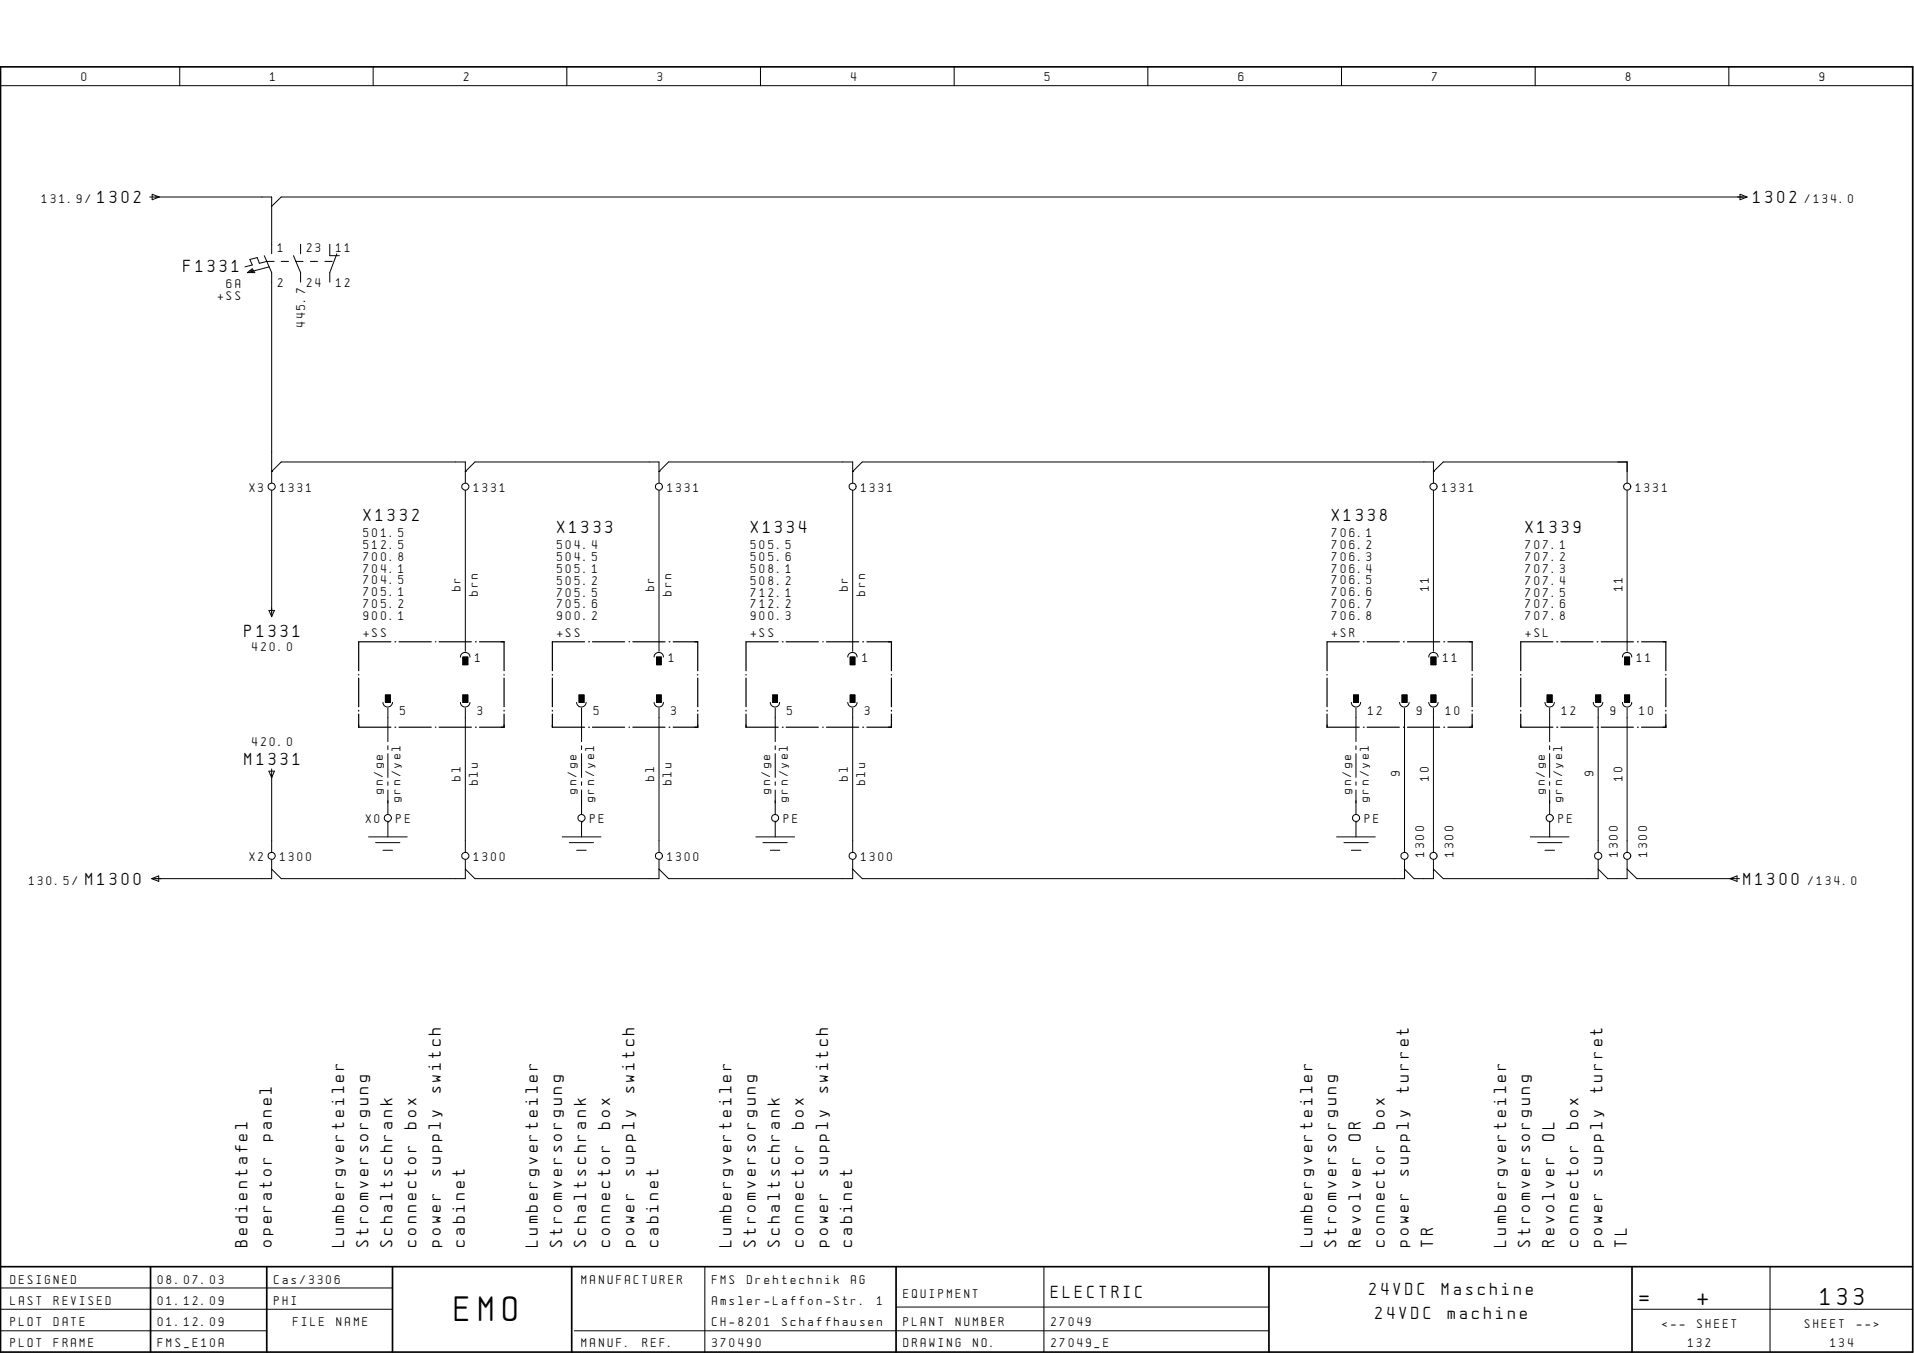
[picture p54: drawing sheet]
<svg xmlns="http://www.w3.org/2000/svg" width="297mm" height="210mm" viewBox="0 0 297 210" stroke-linecap="round" stroke-linejoin="round" font-family="sans-serif">
<defs><g id="words">
<text font-size="4.4" x="70.6" y="205">EMO</text>
<g font-size="3">
<text x="254.4" y="202.4">=</text>
<text x="263.4" y="202.4">+</text>
<text x="282.5" y="202.4">133</text>
</g>
<g font-size="2.2">
<text x="15.2" y="31.5">1302</text>
<text x="272.1" y="31.5">1302</text>
<text x="28.5" y="42.1">F1331</text>
<text x="56.4" y="80.8">X1332</text>
<text x="86.5" y="82.6">X1333</text>
<text x="116.5" y="82.6">X1334</text>
<text x="206.7" y="80.8">X1338</text>
<text x="236.8" y="82.6">X1339</text>
<text x="38" y="98.9">P1331</text>
<text x="38" y="118.7">M1331</text>
<text x="13.3" y="137.2">M1300</text>
<text x="270.6" y="137.2">M1300</text>
<text x="68.4" y="169.6" transform="rotate(-90 68.4 169.6)">switch</text>
<text x="98.5" y="169.6" transform="rotate(-90 98.5 169.6)">switch</text>
<text x="128.5" y="169.6" transform="rotate(-90 128.5 169.6)">switch</text>
<text x="218.6" y="169.6" transform="rotate(-90 218.6 169.6)">turret</text>
<text x="248.7" y="169.6" transform="rotate(-90 248.7 169.6)">turret</text>
<text x="42.2" y="177" transform="rotate(-90 42.2 177)">panel</text>
<text x="64.6" y="175.1" transform="rotate(-90 64.6 175.1)">box</text>
<text x="94.7" y="175.1" transform="rotate(-90 94.7 175.1)">box</text>
<text x="124.8" y="175.1" transform="rotate(-90 124.8 175.1)">box</text>
<text x="211.2" y="177" transform="rotate(-90 211.2 177)">OR</text>
<text x="214.9" y="175.1" transform="rotate(-90 214.9 175.1)">box</text>
<text x="241.3" y="177" transform="rotate(-90 241.3 177)">OL</text>
<text x="245" y="175.1" transform="rotate(-90 245 175.1)">box</text>
<text x="68.4" y="182.5" transform="rotate(-90 68.4 182.5)">supply</text>
<text x="98.5" y="182.5" transform="rotate(-90 98.5 182.5)">supply</text>
<text x="128.5" y="182.5" transform="rotate(-90 128.5 182.5)">supply</text>
<text x="218.6" y="182.5" transform="rotate(-90 218.6 182.5)">supply</text>
<text x="248.7" y="182.5" transform="rotate(-90 248.7 182.5)">supply</text>
<text x="38.4" y="193.5" transform="rotate(-90 38.4 193.5)">Bedientafel</text>
<text x="42.2" y="193.5" transform="rotate(-90 42.2 193.5)">operator</text>
<text x="53.4" y="193.5" transform="rotate(-90 53.4 193.5)">Lumbergverteiler</text>
<text x="57.2" y="193.5" transform="rotate(-90 57.2 193.5)">Stromversorgung</text>
<text x="60.9" y="193.5" transform="rotate(-90 60.9 193.5)">Schaltschrank</text>
<text x="64.6" y="193.5" transform="rotate(-90 64.6 193.5)">connector</text>
<text x="68.4" y="193.5" transform="rotate(-90 68.4 193.5)">power</text>
<text x="72.1" y="193.5" transform="rotate(-90 72.1 193.5)">cabinet</text>
<text x="83.5" y="193.5" transform="rotate(-90 83.5 193.5)">Lumbergverteiler</text>
<text x="87.2" y="193.5" transform="rotate(-90 87.2 193.5)">Stromversorgung</text>
<text x="91" y="193.5" transform="rotate(-90 91 193.5)">Schaltschrank</text>
<text x="94.7" y="193.5" transform="rotate(-90 94.7 193.5)">connector</text>
<text x="98.5" y="193.5" transform="rotate(-90 98.5 193.5)">power</text>
<text x="102.2" y="193.5" transform="rotate(-90 102.2 193.5)">cabinet</text>
<text x="113.5" y="193.5" transform="rotate(-90 113.5 193.5)">Lumbergverteiler</text>
<text x="117.3" y="193.5" transform="rotate(-90 117.3 193.5)">Stromversorgung</text>
<text x="121" y="193.5" transform="rotate(-90 121 193.5)">Schaltschrank</text>
<text x="124.8" y="193.5" transform="rotate(-90 124.8 193.5)">connector</text>
<text x="128.5" y="193.5" transform="rotate(-90 128.5 193.5)">power</text>
<text x="132.2" y="193.5" transform="rotate(-90 132.2 193.5)">cabinet</text>
<text x="203.7" y="193.5" transform="rotate(-90 203.7 193.5)">Lumbergverteiler</text>
<text x="207.4" y="193.5" transform="rotate(-90 207.4 193.5)">Stromversorgung</text>
<text x="211.2" y="193.5" transform="rotate(-90 211.2 193.5)">Revolver</text>
<text x="214.9" y="193.5" transform="rotate(-90 214.9 193.5)">connector</text>
<text x="218.6" y="193.5" transform="rotate(-90 218.6 193.5)">power</text>
<text x="222.4" y="193.5" transform="rotate(-90 222.4 193.5)">TR</text>
<text x="233.8" y="193.5" transform="rotate(-90 233.8 193.5)">Lumbergverteiler</text>
<text x="237.5" y="193.5" transform="rotate(-90 237.5 193.5)">Stromversorgung</text>
<text x="241.3" y="193.5" transform="rotate(-90 241.3 193.5)">Revolver</text>
<text x="245" y="193.5" transform="rotate(-90 245 193.5)">connector</text>
<text x="248.7" y="193.5" transform="rotate(-90 248.7 193.5)">power</text>
<text x="252.5" y="193.5" transform="rotate(-90 252.5 193.5)">TL</text>
<text x="163.1" y="201.3">ELECTRIC</text>
<text x="212.5" y="201">24VDC</text>
<text x="223.8" y="201">Maschine</text>
<text x="213.4" y="204.6">24VDC</text>
<text x="224.7" y="204.6">machine</text>
</g>
<g font-size="1.6">
<text x="12.7" y="12.6">0</text>
<text x="41.9" y="12.6">1</text>
<text x="72" y="12.6">2</text>
<text x="102.1" y="12.6">3</text>
<text x="132.1" y="12.6">4</text>
<text x="162.1" y="12.6">5</text>
<text x="192.2" y="12.6">6</text>
<text x="222.2" y="12.6">7</text>
<text x="252.3" y="12.6">8</text>
<text x="282.4" y="12.6">9</text>
<text x="6.5" y="31.5">131.9/</text>
<text x="280.1" y="31.5">/134.0</text>
<text x="43.1" y="39">1</text>
<text x="47.6" y="39">23</text>
<text x="52.2" y="39">11</text>
<text x="33.8" y="46.5">+SS</text>
<text x="35.2" y="44.7">6A</text>
<text x="43.1" y="44.4">2</text>
<text x="47.6" y="44.4">24</text>
<text x="52.2" y="44.4">12</text>
<text x="47.4" y="50.7" transform="rotate(-90 47.4 50.7)">445.7</text>
<text x="38.7" y="76.3">X3</text>
<text x="43.5" y="76.3">1331</text>
<text x="73.5" y="76.3">1331</text>
<text x="103.6" y="76.3">1331</text>
<text x="133.6" y="76.3">1331</text>
<text x="223.8" y="76.3">1331</text>
<text x="253.9" y="76.3">1331</text>
<text x="56.4" y="83.4">501.5</text>
<text x="206.7" y="83.4">706.1</text>
<text x="56.4" y="85.2">512.5</text>
<text x="56.4" y="87">700.8</text>
<text x="56.4" y="88.9">704.1</text>
<text x="86.5" y="85.2">504.4</text>
<text x="86.5" y="87">504.5</text>
<text x="86.5" y="88.9">505.1</text>
<text x="116.5" y="85.2">505.5</text>
<text x="116.5" y="87">505.6</text>
<text x="116.5" y="88.9">508.1</text>
<text x="206.7" y="85.2">706.2</text>
<text x="206.7" y="87">706.3</text>
<text x="206.7" y="88.9">706.4</text>
<text x="236.8" y="85.2">707.1</text>
<text x="236.8" y="87">707.2</text>
<text x="236.8" y="88.9">707.3</text>
<text x="56.4" y="90.7">704.5</text>
<text x="56.4" y="92.5">705.1</text>
<text x="56.4" y="94.4">705.2</text>
<text x="71.5" y="91.7" transform="rotate(-90 71.5 91.7)">br</text>
<text x="74.2" y="92.4" transform="rotate(-90 74.2 92.4)">brn</text>
<text x="86.5" y="90.7">505.2</text>
<text x="86.5" y="92.5">705.5</text>
<text x="86.5" y="94.4">705.6</text>
<text x="101.5" y="91.7" transform="rotate(-90 101.5 91.7)">br</text>
<text x="104.2" y="92.4" transform="rotate(-90 104.2 92.4)">brn</text>
<text x="116.5" y="90.7">508.2</text>
<text x="116.5" y="92.5">712.1</text>
<text x="116.5" y="94.4">712.2</text>
<text x="131.6" y="91.7" transform="rotate(-90 131.6 91.7)">br</text>
<text x="134.3" y="92.4" transform="rotate(-90 134.3 92.4)">brn</text>
<text x="206.7" y="90.7">706.5</text>
<text x="206.7" y="92.5">706.6</text>
<text x="206.7" y="94.4">706.7</text>
<text x="221.7" y="91.7" transform="rotate(-90 221.7 91.7)">11</text>
<text x="236.8" y="90.7">707.4</text>
<text x="236.8" y="92.5">707.5</text>
<text x="236.8" y="94.4">707.6</text>
<text x="251.8" y="91.7" transform="rotate(-90 251.8 91.7)">11</text>
<text x="39.2" y="101">420.0</text>
<text x="56.4" y="96.2">900.1</text>
<text x="56.4" y="98.9">+SS</text>
<text x="86.5" y="96.2">900.2</text>
<text x="86.5" y="98.9">+SS</text>
<text x="116.5" y="96.2">900.3</text>
<text x="116.5" y="98.9">+SS</text>
<text x="206.7" y="96.2">706.8</text>
<text x="206.7" y="98.9">+SR</text>
<text x="236.8" y="96.2">707.8</text>
<text x="236.8" y="98.9">+SL</text>
<text x="73.7" y="102.7">1</text>
<text x="103.8" y="102.7">1</text>
<text x="133.9" y="102.7">1</text>
<text x="224" y="102.7">11</text>
<text x="254" y="102.7">11</text>
<text x="62.1" y="111">5</text>
<text x="74.1" y="111">3</text>
<text x="92.2" y="111">5</text>
<text x="104.1" y="111">3</text>
<text x="122.2" y="111">5</text>
<text x="134.2" y="111">3</text>
<text x="212.3" y="111">12</text>
<text x="219.9" y="111">9</text>
<text x="224.4" y="111">10</text>
<text x="242.4" y="111">12</text>
<text x="249.9" y="111">9</text>
<text x="254.4" y="111">10</text>
<text x="39.2" y="115.8">420.0</text>
<text x="59.4" y="123.1" transform="rotate(-90 59.4 123.1)">gn/ge</text>
<text x="62.1" y="124.4" transform="rotate(-90 62.1 124.4)">grn/yel</text>
<text x="71.5" y="121.1" transform="rotate(-90 71.5 121.1)">bl</text>
<text x="74.2" y="121.8" transform="rotate(-90 74.2 121.8)">blu</text>
<text x="89.5" y="123.1" transform="rotate(-90 89.5 123.1)">gn/ge</text>
<text x="92.2" y="124.4" transform="rotate(-90 92.2 124.4)">grn/yel</text>
<text x="101.5" y="121.1" transform="rotate(-90 101.5 121.1)">bl</text>
<text x="104.2" y="121.8" transform="rotate(-90 104.2 121.8)">blu</text>
<text x="119.5" y="123.1" transform="rotate(-90 119.5 123.1)">gn/ge</text>
<text x="122.3" y="124.4" transform="rotate(-90 122.3 124.4)">grn/yel</text>
<text x="131.6" y="121.1" transform="rotate(-90 131.6 121.1)">bl</text>
<text x="134.3" y="121.8" transform="rotate(-90 134.3 121.8)">blu</text>
<text x="209.7" y="123.1" transform="rotate(-90 209.7 123.1)">gn/ge</text>
<text x="212.4" y="124.4" transform="rotate(-90 212.4 124.4)">grn/yel</text>
<text x="217.3" y="120.4" transform="rotate(-90 217.3 120.4)">9</text>
<text x="221.7" y="121.1" transform="rotate(-90 221.7 121.1)">10</text>
<text x="239.8" y="123.1" transform="rotate(-90 239.8 123.1)">gn/ge</text>
<text x="242.4" y="124.4" transform="rotate(-90 242.4 124.4)">grn/yel</text>
<text x="247.3" y="120.4" transform="rotate(-90 247.3 120.4)">9</text>
<text x="251.8" y="121.1" transform="rotate(-90 251.8 121.1)">10</text>
<text x="56.8" y="127.7">X0</text>
<text x="61.5" y="127.7">PE</text>
<text x="91.6" y="127.7">PE</text>
<text x="121.6" y="127.7">PE</text>
<text x="211.8" y="127.7">PE</text>
<text x="241.8" y="127.7">PE</text>
<text x="4.5" y="137.2">130.5/</text>
<text x="38.7" y="133.6">X2</text>
<text x="43.5" y="133.6">1300</text>
<text x="73.5" y="133.6">1300</text>
<text x="103.6" y="133.6">1300</text>
<text x="133.6" y="133.6">1300</text>
<text x="221" y="132.9" transform="rotate(-90 221 132.9)">1300</text>
<text x="225.5" y="132.9" transform="rotate(-90 225.5 132.9)">1300</text>
<text x="251.1" y="132.9" transform="rotate(-90 251.1 132.9)">1300</text>
<text x="255.6" y="132.9" transform="rotate(-90 255.6 132.9)">1300</text>
<text x="280.6" y="137.2">/134.0</text>
<text x="1.6" y="199.1">DESIGNED</text>
<text x="1.6" y="202.4">LAST</text>
<text x="8.4" y="202.4">REVISED</text>
<text x="24.5" y="199.1">08.07.03</text>
<text x="24.5" y="202.4">01.12.09</text>
<text x="42.5" y="199.1">Cas/3306</text>
<text x="42.5" y="202.4">PHI</text>
<text x="90.3" y="199.1">MANUFACTURER</text>
<text x="110.5" y="202.4">Amsler-Laffon-Str.</text>
<text x="110.5" y="199.1">FMS</text>
<text x="115.9" y="199.1">Drehtechnik</text>
<text x="132.1" y="199.1">AG</text>
<text x="136.1" y="202.4">1</text>
<text x="140.2" y="201.3">EQUIPMENT</text>
<text x="1.6" y="205.7">PLOT</text>
<text x="1.6" y="209">PLOT</text>
<text x="8.4" y="205.7">DATE</text>
<text x="8.4" y="209">FRAME</text>
<text x="24.5" y="205.7">01.12.09</text>
<text x="24.5" y="209">FMS_E10A</text>
<text x="45.5" y="205.7">FILE</text>
<text x="52.2" y="205.7">NAME</text>
<text x="90.3" y="209">MANUF.</text>
<text x="99.7" y="209">REF.</text>
<text x="110.5" y="209">370490</text>
<text x="110.5" y="205.7">CH-8201</text>
<text x="121.4" y="205.7">Schaffhausen</text>
<text x="140.2" y="205.7">PLANT</text>
<text x="140.2" y="209">DRAWING</text>
<text x="148.3" y="205.7">NUMBER</text>
<text x="151" y="209">NO.</text>
<text x="163.1" y="205.7">27049</text>
<text x="163.1" y="209">27049_E</text>
<text x="258" y="206.1">&lt;--</text>
<text x="262" y="209">132</text>
<text x="263.4" y="206.1">SHEET</text>
<text x="280.1" y="206.1">SHEET</text>
<text x="284.1" y="209">134</text>
<text x="288.2" y="206.1">--&gt;</text>
</g>
</g></defs>
<g fill="none" stroke="#000" stroke-width=".16">
<path d="M.1 13.3h296.7M27.9 10.4v2.9M57.9 10.4v2.9M88 10.4v2.9M118 10.4v2.9M148.1 10.4v2.9M178.1 10.4v2.9M208.2 10.4v2.9M238.2 10.4v2.9M268.3 10.4v2.9M23.2 30.6h19v8.8M23.6 30.1l1.1 .5-1.1 .4z"/>
<path d="M41 39.7l1.2 2.6v32.6M45.5 39.7l1.1 2.6v1.5M46.6 37.9v1.5M51.2 37.9v1.8h1.5M52.3 39.4l-1.1 2.9v1.5M270 30.1l1.1 .5-1.1 .4zM271.1 30.6h-227.5l-1.4 1.4M38.4 42.3l.8-.6 .3 .6zM38.8 42h.4v.3M41.8 41.4l-3.4 .9M42.5 40.6h-1.1l-1.1 .3-.4-.9-1.1 .3 .4 .8-1.2 .3M43.6 40.6h1.2"/>
<path d="M45.9 40.6h1.1M48.2 40.6h1.1M50.4 40.6h1.2M42.2 73.2h.1M42.2 76.1v19.5M42.2 73.2l1.4-1.5h28.6v3.2M72.2 73.2h.1M72.2 73.2l1.5-1.5h28.6v3.2M72.2 76.1v24.9M102.3 73.2h.1M102.3 73.2l1.5-1.5h28.5v3.2M102.3 76.1v24.9"/>
<path d="M132.3 73.2h.1M132.3 73.2l1.5-1.5h88.7v3.2M132.3 76.1v24.9M222.5 73.2h.1M222.5 73.2l1.5-1.5h28.5v3.2M222.5 76.1v24.9M252.5 76.1v24.9M41.7 94.7h.9l-.4 1zM41.7 119.6h.9l-.4 1zM42.2 119.3v12.9M59.4 109a.74 .74 0 0 0 .8 .7 .74 .74 0 0 0 .7-.7M59.8 107.8h.8v1.2h-.8z"/>
<path d="M60.2 109.9v5.2M60.2 115.7v.6M60.2 116.9v3.7M71.5 101.9a.74 .74 0 0 1 .7-.7 .74 .74 0 0 1 .7 .7M71.5 109a.74 .74 0 0 0 .7 .7 .74 .74 0 0 0 .7-.7M71.8 101.9h.8v1.2h-.8zM71.8 107.8h.8v1.2h-.8zM72.2 109.9v22.3M89.5 109a.74 .74 0 0 0 .7 .7 .74 .74 0 0 0 .8-.7M89.9 107.8h.7v1.2h-.7zM90.3 109.9v5.2M90.3 115.7v.6"/>
<path d="M90.3 116.9v3.7M101.5 101.9a.72 .72 0 0 1 .7-.7 .72 .72 0 0 1 .8 .7M101.5 109a.72 .72 0 0 0 .7 .7 .72 .72 0 0 0 .8-.7M101.9 101.9h.7v1.2h-.7zM101.9 107.8h.7v1.2h-.7zM102.3 109.9v22.3M119.5 109a.72 .72 0 0 0 .8 .7 .72 .72 0 0 0 .7-.7M119.9 107.8h.7v1.2h-.7zM120.3 109.9v5.2M120.3 115.7v.6M120.3 116.9v3.7M131.6 101.9a.72 .72 0 0 1 .7-.7 .72 .72 0 0 1 .7 .7"/>
<path d="M131.6 109a.72 .72 0 0 0 .7 .7 .72 .72 0 0 0 .7-.7M131.9 101.9h.8v1.2h-.8zM131.9 107.8h.8v1.2h-.8zM132.3 109.9v22.3M209.7 109a.72 .72 0 0 0 .7 .7 .72 .72 0 0 0 .8-.7M210.1 107.8h.7v1.2h-.7zM210.4 109.9v5.2M210.4 115.7v.6M210.4 116.9v3.7M217.2 109a.74 .74 0 0 0 .7 .7 .74 .74 0 0 0 .8-.7M217.6 107.8h.8v1.2h-.8zM218 109.9v22.3"/>
<path d="M221.7 101.9a.72 .72 0 0 1 .8-.7 .72 .72 0 0 1 .7 .7M221.7 109a.72 .72 0 0 0 .8 .7 .72 .72 0 0 0 .7-.7M222.1 101.9h.7v1.2h-.7zM222.1 107.8h.7v1.2h-.7zM222.5 109.9v22.3M239.8 109a.72 .72 0 0 0 .7 .7 .72 .72 0 0 0 .7-.7M240.1 107.8h.8v1.2h-.8zM240.5 109.9v5.2M240.5 115.7v.6M240.5 116.9v3.7M247.3 109a.74 .74 0 0 0 .7 .7 .74 .74 0 0 0 .7-.7M247.6 107.8h.8v1.2h-.8z"/>
<path d="M248 109.9v22.3M251.8 101.9a.72 .72 0 0 1 .7-.7 .72 .72 0 0 1 .7 .7M251.8 109a.72 .72 0 0 0 .7 .7 .72 .72 0 0 0 .7-.7M252.1 101.9h.8v1.2h-.8zM252.1 107.8h.8v1.2h-.8zM252.5 109.9v22.3M23.5 136.3l1.1-.4v.8zM42.2 133.3v3h-18.6M57.2 129.8h6M58.3 130.7h3.8M59.4 131.9h1.5M60.2 127.5h.1"/>
<path d="M60.2 121.3v.5M60.2 122.6v3.7M60.2 127.5v2.3M72.2 133.3v3h-28.6l-1.4-1.5M87.2 129.8h6.1M88.3 130.7h3.8M89.5 131.9h1.5M90.3 127.5h.1M90.3 121.3v.5M90.3 122.6v3.7M90.3 127.5v2.3M102.3 133.3v3h-28.6l-1.5-1.5"/>
<path d="M117.3 129.8h6M118.4 130.7h3.8M119.5 131.9h1.5M120.3 127.5h.1M120.3 121.3v.5M120.3 122.6v3.7M120.3 127.5v2.3M132.3 133.3v3h-28.5l-1.5-1.5M207.4 129.8h6M208.6 130.7h3.7M209.7 131.9h1.5M210.4 127.5h.1"/>
<path d="M210.4 121.3v.5M210.4 122.6v3.7M210.4 127.5v2.3M218 133.3v3h-84.2l-1.5-1.5M222.5 133.3v3h-3l-1.5-1.5M237.5 129.8h6M238.6 130.7h3.8M239.8 131.9h1.5M240.5 127.5h.1M240.5 121.3v.5M240.5 122.6v3.7M240.5 127.5v2.3"/>
<path d="M248 133.3v3h-24l-1.5-1.5M252.5 133.3v3h-3l-1.5-1.5M252.5 134.8l1.5 1.5h16M268.5 136.3l1.1-.4v.8zM.1 199.8h60.8M109.4 196.5v13.3M162 196.5v13.3M274.7 196.5v13.3M.1 203.1h60.8M.1 206.5h41.3M89.1 206.5h107.8M139.1 202.8h57.8"/>
<path d="M253.3 203.1h43.5"/>
<circle cx="42.2" cy="75.5" r=".54"/>
<circle cx="72.2" cy="75.5" r=".54"/>
<circle cx="102.3" cy="75.5" r=".54"/>
<circle cx="132.3" cy="75.5" r=".55"/>
<circle cx="222.5" cy="75.5" r=".56"/>
<circle cx="252.5" cy="75.5" r=".56"/>
<circle cx="42.2" cy="132.8" r=".54"/>
<circle cx="60.2" cy="126.9" r=".55"/>
<circle cx="72.2" cy="132.8" r=".54"/>
<circle cx="90.3" cy="126.9" r=".55"/>
<circle cx="102.3" cy="132.8" r=".54"/>
<circle cx="120.3" cy="126.9" r=".56"/>
<circle cx="132.3" cy="132.8" r=".55"/>
<circle cx="210.5" cy="126.9" r=".57"/>
<circle cx="218" cy="132.8" r=".54"/>
<circle cx="222.5" cy="132.8" r=".56"/>
<circle cx="240.5" cy="126.9" r=".57"/>
<circle cx="248" cy="132.8" r=".54"/>
<circle cx="252.5" cy="132.8" r=".56"/>
</g>
<path d="M.1 10.4h296.7v199.4h-296.7zM.1 196.5h296.7M23.4 196.5v13.3M41.4 196.5v13.3M60.9 196.5v13.3M88.7 196.5v13.3M139.1 196.5v13.3M196.9 196.5v13.3M253.3 196.5v13.3" fill="none" stroke="#000" stroke-width=".26"/>
<g fill="none" stroke="#000" stroke-width=".19">
<path d="M60.7 99.6h-5v4.5M61.3 99.6h.1M61.9 99.6h5M67.6 99.6h.1M68.2 99.6h4.9M73.8 99.6h.1M74.4 99.6h3.8v4.5M90.7 99.6h-5v4.5M91.4 99.6h.1M91.9 99.6h5M97.6 99.6h.1M98.2 99.6h5"/>
<path d="M103.8 99.6h.2M104.5 99.6h3.8v4.5M120.8 99.6h-5v4.5M121.4 99.6h.1M122 99.6h5M127.7 99.6h.1M128.3 99.6h5M133.9 99.6h.1M134.5 99.6h3.8v4.5M210.9 99.6h-5v4.5M211.6 99.6h.1M212.2 99.6h5"/>
<path d="M217.8 99.6h.1M218.4 99.6h5M224.1 99.6h.1M224.7 99.6h3.8v4.5M241 99.6h-5v4.5M241.6 99.6h.2M242.2 99.6h5M247.9 99.6h.1M248.5 99.6h5M254.1 99.6h.2M254.8 99.6h3.7v4.5M55.7 104.6v.1"/>
<path d="M55.7 105.2v4.4M55.7 110.2v.1M55.7 110.8v2h5M61.3 112.8h.1M61.9 112.8h5M67.6 112.8h.1M68.2 112.8h4.9M73.8 112.8h.1M78.2 110.8v2h-3.8M78.2 104.6v.1M78.2 105.2v4.4M78.2 110.2v.1"/>
<path d="M85.7 110.8v2h5M85.7 104.6v.1M85.7 105.2v4.4M85.7 110.2v.1M91.4 112.8h.1M91.9 112.8h5M97.6 112.8h.1M98.2 112.8h5M103.8 112.8h.2M108.3 110.8v2h-3.8M108.3 104.6v.1M108.3 105.2v4.4"/>
<path d="M108.3 110.2v.1M115.8 110.8v2h5M115.8 104.6v.1M115.8 105.2v4.4M115.8 110.2v.1M121.4 112.8h.1M122 112.8h5M127.7 112.8h.1M128.3 112.8h5M133.9 112.8h.1M138.3 110.8v2h-3.8M138.3 104.6v.1"/>
<path d="M138.3 105.2v4.4M138.3 110.2v.1M205.9 110.8v2h5M205.9 104.6v.1M205.9 105.2v4.4M205.9 110.2v.1M211.6 112.8h.1M212.2 112.8h5M217.8 112.8h.1M218.4 112.8h5M224.1 112.8h.1M228.5 110.8v2h-3.8"/>
<path d="M228.5 104.6v.1M228.5 105.2v4.4M228.5 110.2v.1M236 110.8v2h5M236 104.6v.1M236 105.2v4.4M236 110.2v.1M241.6 112.8h.2M242.2 112.8h5M247.9 112.8h.1M248.5 112.8h5M254.1 112.8h.2"/>
<path d="M258.5 110.8v2h-3.7M258.5 104.6v.1M258.5 105.2v4.4M258.5 110.2v.1"/>
</g>
<g fill="#000">
<path d="M59.8 107.8h.8v1.2h-.8zM71.8 101.9h.8v1.2h-.8zM71.8 107.8h.8v1.2h-.8zM89.9 107.8h.7v1.2h-.7zM101.9 101.9h.7v1.2h-.7zM101.9 107.8h.7v1.2h-.7zM119.9 107.8h.7v1.2h-.7zM131.9 101.9h.8v1.2h-.8zM131.9 107.8h.8v1.2h-.8zM210.1 107.8h.7v1.2h-.7zM217.6 107.8h.8v1.2h-.8zM222.1 101.9h.7v1.2h-.7z"/>
<path d="M222.1 107.8h.7v1.2h-.7zM240.1 107.8h.8v1.2h-.8zM247.6 107.8h.8v1.2h-.8zM252.1 101.9h.8v1.2h-.8zM252.1 107.8h.8v1.2h-.8z"/>
</g>
<use href="#words"/>
</svg>
